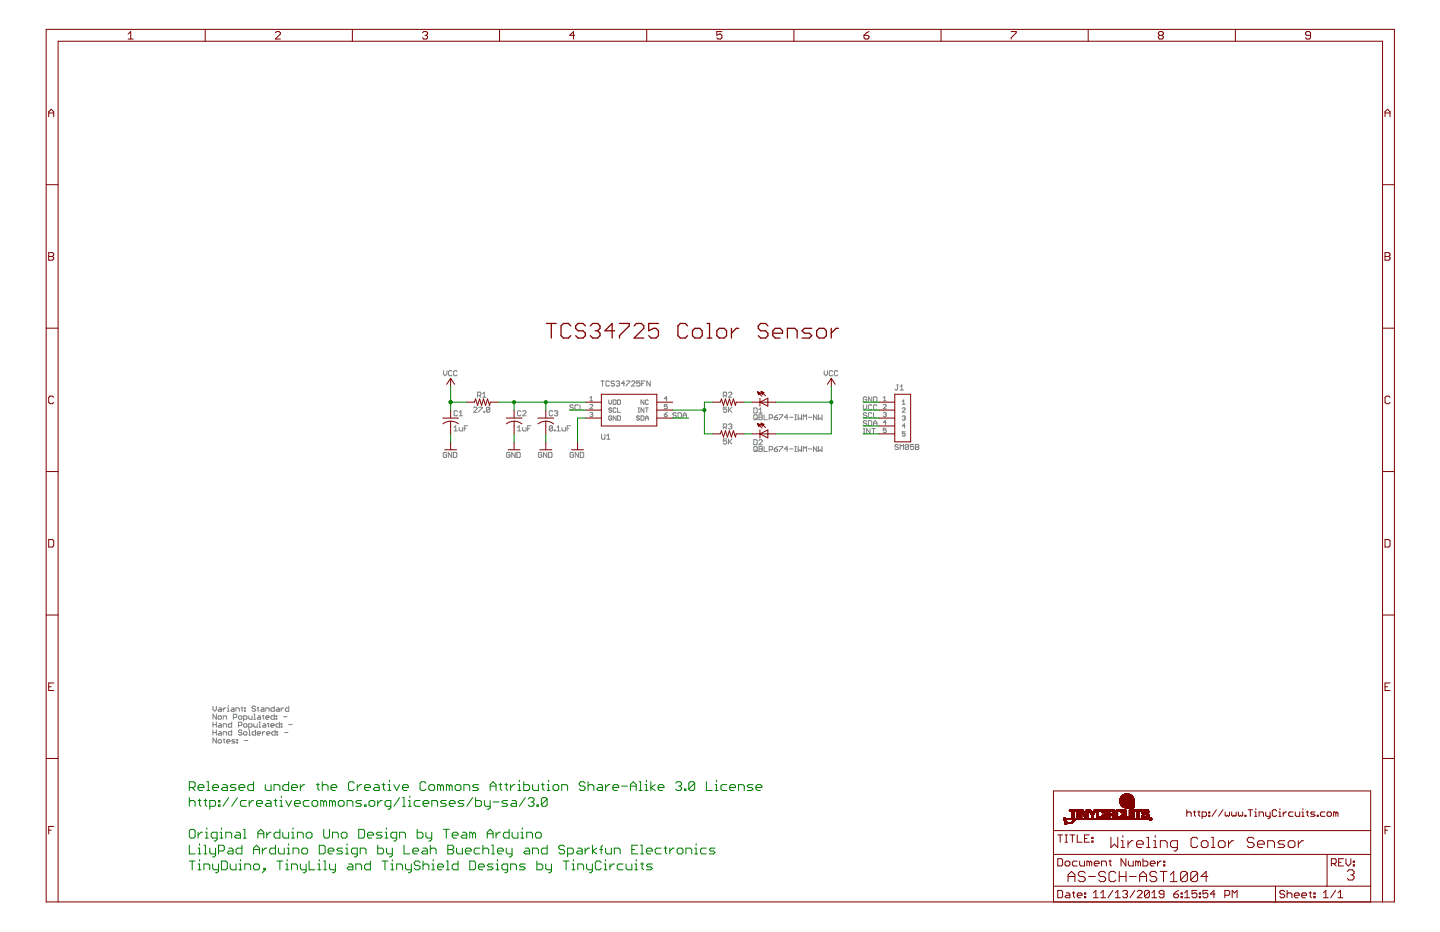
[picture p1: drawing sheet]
<svg xmlns="http://www.w3.org/2000/svg" width="432mm" height="279mm" viewBox="0 0 432 279" stroke-linecap="round" stroke-linejoin="round" font-family="sans-serif">
<g fill="none" stroke="#808080" stroke-width=".3">
<path d="M133 111.1v1l.5 .5 .5-.5v-1M135.5 111.4l-.2-.3h-.5l-.3 .3v1l.3 .2h.5l.2-.2M137.1 111.4l-.3-.3h-.5l-.3 .3v1l.3 .2h.5l.3-.2M143.2 118.6h.7l.3-.3v-.5l-.3-.2h-.7v1.5M143.7 118.6l.5 .5M144.7 118.1l.5-.5v1.5M144.7 119.1h1M176.9 119.3l.4-.4v1.3M180.2 114.2h1M180.7 114.2v1.5M182.6 119.9v.9l.4 .4 .4-.4v-.9M182.7 114.5l-.2-.3h-.6l-.2 .3v1l.2 .2h.6l.2-.2"/>
<path d="M183.9 119.9h.6l.2 .2v.9l-.2 .2h-.6zM184.3 114.5l-.3-.3h-.5l-.3 .3 .3 .5h.5l.3 .2-.3 .5h-.5l-.3-.2M184.8 114.5l.2-.3h.5l.3 .3-.3 .5M185.2 119.9h.6l.3 .2v.9l-.3 .2h-.6zM185.3 115h.2M185.5 115l.3 .2-.3 .5h-.5l-.2-.2M187.3 115h-1l.8-.8v1.5M187.8 114.2h1l-1 1.5M189.4 114.5l.2-.3h.5l.3 .3v.2l-1 1h1M191.9 114.2h-1v.8l.5-.3 .5 .3v.5l-.2 .2h-.5l-.3-.2M192.4 115h.5M193.1 119.9v1.3l-.9-1.3v1.3"/>
<path d="M193.4 114.2h-1v1.5M195 114.2v1.5l-1-1.5v1.5M200.1 119.5h-.9l.7-.6v1.3M216.9 118.6h.8l.2-.3v-.5l-.2-.2h-.8v1.5M217.4 118.6l.5 .5M218.4 117.8l.3-.2h.5l.3 .2v.3l-1.1 1h1.1M247.1 111.1v1l.5 .5 .6-.5v-1M249.7 111.4l-.3-.3h-.5l-.2 .3v1l.2 .2h.5l.3-.2M251.2 111.4l-.2-.3h-.6l-.2 .3v1l.2 .2h.6l.2-.2M259.9 119.2l-.3-.2h-.5l-.2 .2v1l.2 .3h.5l.3-.3v-.5h-.5M261.4 119v1.5l-1-1.5v1.5M261.9 119h.8l.3 .2v1l-.3 .3h-.8z"/>
<path d="M264.9 119.3l.4-.4v1.3M268.9 115.4h.5M269.1 115.4v1.3l-.2 .2-.5-.2M269.9 116.9h1M269.9 115.9l.5-.5v1.5M133.9 135.9l-.2-.3h-.5l-.3 .3v1l.3 .2h.5l.2-.2v-.5h-.5M135.4 135.6v1.5l-1-1.5v1.5M136 135.6h.7l.3 .3v1l-.3 .2h-.7zM136.1 129.2h1.1M136.1 128.2l.6-.5v1.5M137.2 123.4l-.3-.3h-.5l-.3 .3v1l.3 .3h.5l.3-.3M137.7 128.2v.7l.2 .3h.8v-1"/>
<path d="M137.7 124.7h1M137.7 123.6l.5-.5v1.6M139.2 128.4h.5M140.2 127.7h-1v1.5M142 122.3l.3-.2h.5l.2 .2v.3l-1 1h1M143.6 122.1h1l-1 1.5M145.1 123.3h.3v.3h-.3zM146.9 122.3v1l-.3 .3h-.5l-.2-.3M146.9 122.3l-.3-.2h-.5l-.2 .2v1M146.9 122.3l-1 1M153 135.9l-.3-.3h-.5l-.3 .3v1l.3 .2h.5l.3-.2v-.5h-.6M154.5 135.6v1.5l-1-1.5v1.5"/>
<path d="M155 135.6h.7l.3 .3v1l-.3 .2h-.7zM155.2 129.2h1M155.2 128.2l.5-.5v1.5M156.2 123.4l-.3-.3h-.5l-.2 .3v1l.2 .3h.5l.3-.3M156.7 128.2v.7l.3 .3h.7v-1M156.7 123.4l.3-.3h.5l.2 .3v.2l-1 1.1h1M158.2 128.4h.5M159.3 127.7h-1.1v1.5M162.5 135.9l-.3-.3h-.5l-.3 .3v1l.3 .2h.5l.3-.2v-.5h-.6M164 135.6v1.5l-1-1.5v1.5M164.5 135.6h.8l.2 .3v1l-.2 .2h-.8zM165.7 127.9l-1 1"/>
<path d="M165.7 123.4l-.2-.3h-.5l-.3 .3v1l.3 .3h.5l.2-.3M165.7 127.9l-.2-.2h-.5l-.3 .2v1M165.7 127.9v1l-.2 .3h-.5l-.3-.3M166.2 128.9h.3v.3h-.3zM166.2 123.4l.3-.3h.5l.2 .3-.2 .5M166.7 123.9h.3M167 128.2l.5-.5v1.5M167 129.2h1M167 123.9l.2 .2-.2 .6h-.5l-.3-.3M168.5 128.2v.7l.3 .3h.7v-1M170.1 128.4h.5M171.1 127.7h-1v1.5"/>
<path d="M171.9 121.6l-.3-.3h-.5l-.2 .3 .2 .5h.5l.3 .3-.3 .5h-.5l-.2-.3M172 135.9l-.3-.3h-.5l-.3 .3v1l.3 .2h.5l.3-.2v-.5h-.6M173.4 121.6l-.2-.3h-.5l-.3 .3v1l.3 .3h.5l.2-.3M173.5 135.6v1.5l-1-1.5v1.5M173.9 121.3v1.6h1.1M174 135.6h.8l.2 .3v1l-.2 .2h-.8zM176.9 123.8l.6-.2 .2 .2-.2 .5M176.9 121.5l.2-.3 .6 .3-.8 1.1h.8M176.9 120.2h.8M177.3 124.3h.2M177.5 124.3l.2 .2-.2 .4-.6-.2M180.4 130.2v1.2l.2 .3h.5l.3-.3v-1.2"/>
<path d="M181.9 131.7h1M181.9 130.7l.5-.5v1.5M183.4 122.5l-.6-.2-.2 .4 .6 .2 .2 .5-.2 .2-.6-.2M183.4 124.9l-.2-.2-.6 .2v.9l.2 .2 .6-.2v-.5h-.4M184.7 122.5l-.2-.2-.6 .2v.9l.2 .2 .6-.2M184.7 124.7v1.3l-.8-1.3v1.3M185.2 122.3v1.3h.9M185.2 124.7h.6l.3 .2v.9l-.3 .2h-.6zM191.3 123.6h.5M191.3 122.3h.5M191.6 122.3v1.3M191.8 124.9l-.3-.2-.6 .2 .2 .4 .7 .2-.3 .5-.6-.2"/>
<path d="M192.2 124.7h.7l.2 .2v.9l-.2 .2h-.7zM193.1 122.3v1.3l-.9-1.3v1.3M193.5 125.3h.9M193.5 122.3h.9M193.5 126v-.9l.5-.4 .4 .4v.9M194 122.3v1.3M194.4 120.1l-.2-.2-.7 .2v.9l.2 .2 .7-.2M199.2 124.3h.7l.2 .4-.7 .2zM200.1 121.2h-.9v.7l.4-.2 .5 .2-.2 .7-.7-.3M200.1 123.6l-.9 .7M202.8 124l-.3-.3h-.5l-.2 .5 .2 .3h.5l.3 .5-.3 .2h-.5l-.2-.2M203.3 123.7h.8l.2 .3v1l-.2 .2h-.8z"/>
<path d="M204.9 124.5h1M204.9 125.2v-1l.5-.5 .5 .5v1M216.9 128.1h.8l.2-.3v-.5l-.2-.2h-.8v1.5M217.4 128.1l.5 .5M217.9 122.1h-1v.7l.5-.2 .5 .2v.5l-.2 .3h-.6l-.2-.3M217.9 131.6h-1v.7l.5-.2 .5 .2v.5l-.2 .3h-.6l-.2-.3M218.4 122.1v1.5M218.4 131.6v1.5M218.4 127.3l.3-.2h.5l.3 .2-.3 .5M218.7 122.8l.8 .8M218.7 132.3l.8 .8M218.9 127.8h.3"/>
<path d="M219.2 127.8l.3 .3-.3 .5h-.5l-.3-.2M219.5 122.1l-1.1 1M219.5 131.6l-1.1 1M226 134.1l.3-.3h.5l.3 .3v1l-.3 .3h-.5l-.3-.3zM226 122.3h.8l.3 .3v1l-.3 .2h-.8zM226 131.8h.8l.3 .3v1l-.3 .2h-.8zM226.3 124.3h.5l.3 .3v1l-.3 .2-.8-.2v-1zM226.5 125.3l.6 .5M226.5 134.9l.6 .5M227.6 124.3h.7l.3 .3-.3 .5 .3 .5-.3 .2h-.7zM227.6 133.8h.7l.3 .3-.3 .5 .3 .5-.3 .3h-.7zM227.6 132.1l.2-.3h.5l.3 .3v.2l-1 1h1"/>
<path d="M227.6 125.1h.7M227.6 134.6h.7M227.6 123.8h1M227.6 122.8l.5-.5v1.5M229.1 124.3v1.5h1M229.1 133.8v1.6h1M230.7 125.3h.7l.3-.2v-.5l-.3-.3h-.7v1.5M230.7 134.9h.7l.3-.3v-.5l-.3-.3h-.7v1.6M232.2 125.1h.7l.3 .5-.8 .2-.2-.2zM232.2 134.6h.7l.3 .5-.3 .3h-.5l-.2-.3zM233.2 124.3l-1 .8M233.2 133.8l-1 .8"/>
<path d="M233.7 124.3h1l-1 1.5M233.7 133.8h1l-1 1.6M236.3 125.1h-1.1l.8-.8v1.5M236.3 134.6h-1.1l.8-.8v1.6M236.8 125.1h1M236.8 134.6h1M238.3 124.3h.5M238.3 125.8h.5M238.3 133.8h.5M238.3 135.4h.5M238.6 124.3v1.5M238.6 133.8v1.6"/>
<path d="M239.3 124.3v1.5l.5-.5 .5 .5v-1.5M239.3 133.8v1.6l.5-.5 .5 .5v-1.6M240.9 125.8v-1.5l.5 .5 .5-.5v1.5M240.9 135.4v-1.6l.5 .5 .5-.5v1.6M242.4 125.1h1M242.4 134.6h1M244.9 124.3v1.5l-1-1.5v1.5M244.9 133.8v1.6l-1-1.6v1.6M245.5 124.3v1.5l.5-.5 .5 .5v-1.5M245.5 133.8v1.6l.5-.5 .5 .5v-1.6M258.9 121.3v1.1l.5 .5 .5-.5v-1.1M258.9 130h.5"/>
<path d="M258.9 128.5h.5M259.1 128.5v1.5M259.9 126.4l-.3-.3h-.5l-.2 .3 .2 .5h.5l.3 .2-.3 .5h-.5l-.2-.2M259.9 124l-.3-.3h-.5l-.2 .3 .2 .5h.5l.3 .2-.3 .5h-.5l-.2-.2M260.4 126.1h.8l.2 .3v1l-.2 .2h-.8zM260.9 128.5v1.5l-1-1.5v1.5M261.4 121.6l-.2-.3h-.6l-.2 .3v1l.2 .3h.6l.2-.3M261.4 124l-.2-.3h-.6l-.2 .3v1l.2 .2h.6l.2-.2M261.4 128.5h1M261.9 127.6v-1l.5-.5 .6 .5v1M261.9 123.7v1.5h1.1M261.9 128.5v1.5"/>
<path d="M261.9 126.9h1.1M263 121.6l-.3-.3h-.5l-.3 .3v1l.3 .3h.5l.3-.3M264.9 123.8l.6-.2 .2 .2-.2 .5M264.9 121.5l.2-.3 .6 .3-.8 1.1h.8M264.9 120.2h.8M265.3 124.3h.2M265.5 124.3l.2 .2-.2 .4-.6-.2M265.7 128.4h-.8v.6l.4-.2 .4 .2-.2 .7-.6-.2M265.7 126.7h-.8l.6-.7v1.3M269.4 133.5l-.3-.3h-.5l-.2 .6 .2 .2h.5l.3 .5-.3 .3h-.5l-.2-.3M269.9 134.8v-1.6l.5 .6 .5-.6v1.6M270.6 122.5l.2-.2 .6 .2-.8 1.1h.8"/>
<path d="M270.6 124.9l.6-.2 .2 .2-.2 .4M270.6 120.4l.4-.5v1.3M270.6 121.2h.8M271 125.3h.2M271.2 125.3l.2 .2-.2 .5-.6-.2M271.4 127.7h-.8l.6-.7v1.4M271.4 129.4h-.8v.7l.6-.2 .2 .6-.2 .2-.6-.2M272.5 133.5l-.3-.3h-.5l-.3 .3v1M272.5 133.5v1l-.3 .3h-.5l-.3-.3M272.5 133.5l-1.1 1M274 133.2h-1v.8l.5-.2 .5 .2v.5l-.3 .3h-.5l-.2-.3M274.5 133.2h.8l.2 .3-.2 .5 .2 .5-.2 .3h-.8z"/>
<path d="M274.5 134h.8M63.9 211.7v1l.5 .5 .5-.5v-1M63.9 216.5v1.5M63.9 218.8v1.6M63.9 217.2h1M63.9 219.6h1M64.9 214.1v1.5l-1-1.5v1.5M64.9 216.5v1.5M64.9 218.8v1.6M65.4 214.9l.2-.3h.5l.3 .3v.5l-.3 .2h-.5l-.2-.2zM65.6 212.2h.5l.3 .3v.7h-.8l-.2-.2 .2-.3h.8M65.6 217h.5l.3 .2v.8h-.8l-.2-.3 .2-.2h.8"/>
<path d="M65.6 219.4h.5l.3 .2v.8h-.8l-.2-.3 .2-.2h.8M66.9 212.2v1M66.9 215.6v-1h.8l.2 .3v.7M66.9 218v-1h.8l.2 .2v.8M67.7 212.2l-.8 .5M68.2 212.2h.3v1M68.2 213.2h.5M68.5 211.5v.2M69.5 212.2h.5l.2 .3v.7h-.7l-.3-.2 .3-.3h.7M69.5 216.5v1.5h-.8l-.2-.3v-.5l.2-.2h.8M69.5 218.8v1.6h-.8l-.2-.3v-.5l.2-.2h.8M70 215.1h.7l.3-.2v-.5l-.3-.3h-.7v1.5"/>
<path d="M70.8 213.2v-1h.7l.3 .3v.7M71.5 214.9l.3-.3h.5l.2 .3v.5l-.2 .2h-.5l-.3-.2zM71.5 217.5h.8l.2-.3v-.5l-.2-.2h-.8v1.5M72.3 212.2h.5M72.5 212v1l.3 .2M72.5 219.1l-.2-.3h-.5l-.3 .6 .3 .2h.5l.2 .5-.2 .3h-.5l-.3-.3M73 215.6h.8l.3-.2v-.5l-.3-.3h-.8v1.5M73.3 212.2h.3v.3h-.3zM73.3 213h.3v.2h-.3zM73.3 217h.5l.3 .2v.5l-.3 .3h-.5l-.3-.3v-.5zM73.3 219.4h.5l.3 .2v.5l-.3 .3h-.5l-.3-.3v-.5zM74.6 214.6v.8l.2 .2h.8v-1"/>
<path d="M74.6 218h.8l.2-.3v-.5l-.2-.2h-.8v1.5M74.6 218.8h.2v1.6M76.1 215.6h.5M76.1 214.1h.3v1.5M76.1 217v.7l.3 .3h.7v-1M76.6 212l-.2-.3h-.5l-.3 .3 .3 .5h.5l.2 .2-.2 .5h-.5l-.3-.2M76.6 218.8v1.6h-.7l-.3-.3v-.5l.3-.2h.7M77.1 212.2h.5M77.1 219.9h1l-.2-.5h-.5l-.3 .2v.5l.3 .3h.5M77.4 212v1l.2 .2M77.4 214.6h.5l.2 .3v.7h-.7l-.3-.2 .3-.3h.7M77.7 218h.5"/>
<path d="M77.7 216.5h.2v1.5M78.4 212.2h.5l.3 .3v.7h-.8l-.2-.2 .2-.3h.8M78.7 214.6h.5M78.7 219.4v1M78.9 217h.5l.3 .2v.8h-.8l-.2-.3 .2-.2h.8M78.9 214.4v1l.3 .2M79.4 219.4l-.7 .5M79.7 213.2v-1h.8l.2 .3v.7M79.7 215.1h1l-.2-.5h-.6l-.2 .3v.5l.2 .2h.6M79.9 219.9h1.1l-.3-.5h-.5l-.3 .2v.5l.3 .3h.5M80.2 217h.5M80.5 216.7v1l.2 .3"/>
<path d="M81.2 217.5h1.1l-.3-.5h-.5l-.3 .2v.5l.3 .3h.5M82.3 211.7v1.5h-.8l-.3-.2v-.5l.3-.3h.8M82.3 214.1v1.5h-.8l-.3-.2v-.5l.3-.3h.8M82.5 218.8v1.6h-.8l-.2-.3v-.5l.2-.2h.8M82.8 215.4h.2v.2h-.2zM82.8 214.6h.2v.3h-.2zM83 212.2h.5l.3 .3v.7h-.8l-.2-.2 .2-.3h.8M83 219.4h.3v.2h-.3zM83.8 216.5v1.5h-.8l-.2-.3v-.5l.2-.2h.8M84.3 212.2v1M84.3 217h.2v.2h-.2zM84.3 217.7h.2v.3h-.2z"/>
<path d="M85 212.2l-.7 .5M85.1 214.9h1M85.3 219.6h1M86.6 211.7v1.5h-.8l-.2-.2v-.5l.2-.3h.8M86.6 217.2h1M64.9 221.2v1.6l-1-1.6v1.6M65.4 222l.2-.3h.5l.3 .3v.5l-.3 .3h-.5l-.2-.3zM66.9 220.4v-1h.8l.2 .2v.8M66.9 221.7h.5M67.2 221.5v1l.2 .3M67.9 222.2h1.1l-.3-.5h-.5l-.3 .3v.5l.3 .3h.5M70.5 221.7h-.8l-.2 .3 .2 .2h.5l.3 .3-.3 .3h-.7"/>
<path d="M71 221.7h.3v.3h-.3zM71 222.5h.3v.3h-.3zM73.3 222h1M74.6 220.4h.5M83 220.1h.3v.3h-.3z"/>
</g>
<g fill="none" stroke="#800000" stroke-width=".3">
<path d="M13.8 8.8h404.3v261.6h-404.3zM38.4 10.2l.8-.7v2.2M38.4 11.7h1.5M61.5 8.8v3.6M82.6 9.8l.4-.3h.7l.4 .3v.4l-1.5 1.5h1.5M105.7 8.8v3.6M126.7 9.8l.4-.3h.7l.4 .3v.4l-.4 .4M127.4 10.6h.4M127.8 10.6l.4 .4v.3l-.4 .4h-.7l-.4-.4M149.8 8.8v3.6M172.3 10.6h-1.5l1.2-1.1v2.2M193.9 8.8v3.6"/>
<path d="M216.5 9.5h-1.6v1.1l.8-.4h.4l.4 .4v.7l-.4 .4h-.8l-.4-.4M238.1 8.8v3.6M259.1 10.6h1.1l.4 .4v.3l-.4 .4h-.7l-.4-.4zM260.6 9.5l-.8 .3-.7 .8M282.2 8.8v3.6M303.2 9.5h1.5v.3l-1.5 1.5v.4M326.3 8.8v3.6M347.7 10.6l-.4 .4v.3l.4 .4h.8l.3-.4v-.3l-.3-.4M347.7 10.6l-.4-.4v-.4l.4-.3h.8l.3 .3v.4l-.3 .4M347.7 10.6h.8M370.4 8.8v3.6M393 10.6h-1.2l-.3-.4v-.4l.3-.3h.8l.4 .3v1.5l-.4 .4h-.8l-.3-.4"/>
<path d="M14.6 35v-1.5l.7-.8 .8 .8v1.5M14.6 33.9h1.5M415.3 33.9h1.5M415.3 35v-1.5l.8-.8 .7 .8v1.5M13.8 55.4h3.6M414.6 55.4h3.5M14.6 75.7h1.1l.4 .4v.4l-.4 .4 .4 .3v.4l-.4 .4h-1.1zM14.6 76.9h1.1M415.3 75.7h1.2l.3 .4v.4l-.3 .4 .3 .3v.4l-.3 .4h-1.2zM415.3 76.9h1.2M13.8 98.4h3.6M414.6 98.4h3.5"/>
<path d="M16.1 119.1l-.4-.4h-.7l-.4 .4v1.5l.4 .4h.7l.4-.4M135.1 113.4v2.4M135.1 113.4l1.2 1.8M135.1 113.4l-1.2 1.8M180.3 118.2h16.7v9.5h-16.7zM227.2 117.5l1.3 1.3M227.2 117.5l.8 .3-.5 .5M227.2 117.5l.3 .8M227.2 117.5h.1M227.2 117.6h.3M227.3 117.7h.5M227.3 117.9h.7"/>
<path d="M227.4 118h.5M227.4 118.1h.4M227.5 118.2h.1M227.5 118.3h.1M227.9 119.4v2.4M228.2 117.3l1.4 1.4M228.2 117.3l.9 .4-.5 .5zM228.3 117.4h.1M228.3 117.5h.3M228.3 117.6h.6M228.4 117.7h.6M228.5 117.9h.4"/>
<path d="M228.5 118h.3M228.5 118.1h.2M228.6 118.2h.1M249.3 113.4l1.2 1.8M249.3 113.4l-1.2 1.8M249.3 113.4v2.4M268.3 118.2h4.8v14.3h-4.8zM416.8 119.1l-.3-.4h-.8l-.4 .4v1.5l.4 .4h.8l.3-.4M132.8 125.3h4.7M132.8 127.1l.9-.5 1.4-.3v3.8M133.3 134.8h3.6M135.1 126.3l1 .1 1.4 .7"/>
<path d="M135.1 122.9v2.4M135.1 132.5v2.3M139.9 120.6h2.4l.3-1 .6 1.9 .6-1.9 .6 1.9 .6-1.9 .6 1.9 .6-1.9 .6 1.9 .2-.9h2.4M151.8 125.3h4.7M151.8 127.1l.9-.5 1.5-.3v3.8M152.4 134.8h3.5M154.2 126.3l1 .1 1.3 .7M154.2 122.9v2.4M154.2 132.5v2.3M161.3 125.3h4.8M161.4 127.1l.8-.5 1.5-.3v3.8M161.9 134.8h3.6"/>
<path d="M163.7 126.3l1 .1 1.3 .7M163.7 122.9v2.4M163.7 132.5v2.3M171.4 134.8h3.6M173.2 132.5v2.3M175.6 125.3h4.7M175.6 120.6h4.7M175.6 122.9h4.7M197 125.3h4.7M197 120.6h4.7M197 122.9h4.7M213.6 120.6h2.4l.3-1 .6 1.9 .6-1.9 .6 1.9 .6-1.9 .6 1.9 .6-1.9 .6 1.9 .2-.9h2.4"/>
<path d="M213.6 130.1h2.4l.3-1 .6 1.9 .6-1.9 .6 1.9 .6-1.9 .6 1.9 .6-1.9 .6 1.9 .2-.9h2.4M225.5 120.6h7.1M225.5 130.1h7.1M227.2 127l1.3 1.3M227.2 127l.8 .3-.5 .5zM227.2 127.1h.1M227.2 127.2h.4M227.3 127.3h.5M227.3 127.4h.6M227.4 127.5h.4M227.4 127.6h.3M227.5 127.7h.1"/>
<path d="M227.9 120.6l2.4-1.2v2.4zM227.9 128.9v2.4M227.9 130.1l2.4-1.2v2.4zM228.2 126.9l1.4 1.3M228.2 126.9l.9 .3-.5 .5zM228.3 126.9h.1M228.3 127.1h.4M228.4 127.2h.5M228.4 127.3h.6M228.5 127.4h.4M228.5 127.5h.3M228.6 127.6h.1"/>
<path d="M263.5 125.3h4.8M263.5 120.6h4.8M263.5 122.9h4.8M263.5 127.7h4.8M263.5 130.1h4.8M13.8 141.4h3.6M414.6 141.4h3.5M14.6 161.8h1.1l.4 .3v1.5l-.4 .4h-1.1zM415.3 161.8h1.2l.3 .3v1.5l-.3 .4h-1.2zM13.8 184.4h3.6M414.6 184.4h3.5M14.6 205.9h.7"/>
<path d="M16.1 204.7h-1.5v2.3h1.5M415.3 205.9h.8M416.8 204.7h-1.5v2.3h1.5M13.8 227.4h3.6M335.8 239.8h3.3M335.8 239.6l3.3 .1M335.9 239.6h3.2M335.9 239.5h3.1M335.9 239.5h3M335.9 239.4h2.9M335.9 239.3h2.8M336 239.2h2.7"/>
<path d="M336 239.2h2.6M336 239.1h2.5M336.1 239h2M336.1 239h1.9M336.2 238.8h1.7M336.3 238.8h1.6M336.3 238.7h1.6M336.4 238.6h1.5M336.8 238.3h2.3M336.9 238.3h2.1M337 238.2h1.9M337.2 238.1h1.5"/>
<path d="M337.7 238h.6M337.7 239.9l-1.9 .1M337.8 239.9h-2M337.9 240h.1M337.9 238.5l-1.4 .1M337.9 238.4l-1.3 .1M338 238.7h.4M338 238.6h.4M338 238.4h-1.4M338.1 239.9h1.1M338.1 238.8h.2M338.1 238.6h.2"/>
<path d="M338.2 239.9h1M338.4 238.4h.8M338.5 238.4l.8 .1M338.5 238.5l.9 .1M338.6 238.8h1M338.6 238.9l1.1 .1M338.6 238.7h.9M338.6 238.6h.8M338.7 239h1M338.7 239l1.1 .1M338.8 239.1l1.1 .1M338.9 239.2h1"/>
<path d="M339 239.3h.9M339 239.3l.9 .1M339.1 239.4h.9M339.2 239.8h-3.4M339.2 239.5h.8M339.3 239.6h.7M339.3 239.6l.7 .1M339.3 239.9h.8M339.3 239.8h.7M339.3 239.7h.7M414.6 227.4h3.5M14.6 248.9h.7"/>
<path d="M16.1 247.8h-1.5v2.2M315.9 256.1h95.1M315.9 249h95.1M317.2 257.4h1.1l.3 .4v1.4l-.3 .4h-1.1zM317.2 250.3h1.4M317.9 250.3v2.2M318.9 245.6l.2 .1M318.9 245.6h.2M318.9 245.7h.3M318.9 245.8h.7M319 245.3h.6M319 245.9h.6"/>
<path d="M319.1 245.9h.4M319.1 245.5h-.2M319.2 245.2h.2M319.2 245.4l-.3 .1M319.3 246.8l.3 .1M319.3 246.8h.2M319.3 246.7h.1M319.3 246.5h.7M319.3 246.9h.6M319.3 245.4l.4 .1M319.3 246.4h.6M319.4 258.5l.3-.4h.8l.3 .4v.7l-.3 .4h-.8l-.3-.4z"/>
<path d="M319.4 250.3h.7M319.4 252.5h.7M319.4 247h.5M319.4 246.4h.4M319.4 247.1h.4M319.4 245.5h25.4M319.5 246.6h-.2M319.5 245.7h25.3M319.5 245.6h25.3M319.6 246.5l-.3 .1M319.6 245.4h-.7M319.7 246.5l.3 .1"/>
<path d="M319.7 245.7h-.3M319.7 250.3v2.2M319.8 246.6h1.8M320 246.8l-.3 .1M320.7 243.1h2M320.7 243h2M320.7 242.9h2M320.7 242.8h2M320.7 243.2h2M320.7 242.8h1.9M320.8 250.3h1.5M321.4 243.2h.6"/>
<path d="M321.4 243.4h.6M321.4 244.7h.6M321.4 243.8h.6M321.4 244.4h.6M321.4 244.1h.6M321.4 246.8h-1.6M321.4 245.2h.6M321.4 245.1h.6M321.4 245h.6M321.4 244.9h.6M321.4 244.8h.6M321.4 244.6h.6"/>
<path d="M321.4 244.5h.6M321.4 244.3h.6M321.4 244.2h.6M321.4 244h.6M321.4 243.9h.6M321.4 243.7h.6M321.4 243.6h.6M321.4 243.5h.6M321.4 243.3h.6M321.5 246.7h-1.7M321.6 250.3v2.2M321.7 246.5l-.4 .1"/>
<path d="M321.7 246.5h-.3M321.8 246.4h-.3M321.9 246.3l-.3 .1M321.9 245.3h-.4M322 246.2l-.4 .1M322 246.2h-.3M322.1 246.1h-.3M322.2 246l-.3 .1M322.3 245.9l-.4 .1M322.3 245.9h-.3M322.4 245.8h-.3M322.5 245.7h-.3"/>
<path d="M322.9 243.4h.5M322.9 244.7h.5M322.9 243.8h.5M322.9 244.4h.5M322.9 244.1h.5M322.9 245.2h.5M322.9 245.1h.5M322.9 245h.5M322.9 244.9h.5M322.9 244.8h.5M322.9 244.6h.5M322.9 244.5h.5"/>
<path d="M322.9 244.3h.5M322.9 244.2h.5M322.9 244h.5M322.9 243.9h.5M322.9 243.7h.5M322.9 243.6h.5M322.9 243.5h.5M322.9 243.3h.5M322.9 243.2h.5M322.9 243.1h.5M322.9 243h.5M322.9 242.9h.5"/>
<path d="M322.9 242.8h.5M322.9 245.3h.5M323 242.8h.3M323 250.3v2.2h1.5M323 258.1h-1.1l-.3 .4v.7l.3 .4h1.1M323.7 258.1v1.1l.4 .4h1.1v-1.5M323.8 242.9h1M323.8 243.4h.5M323.8 244.7h.5M323.8 243.8h.5M323.8 244.4h.5M323.8 244.1h.5"/>
<path d="M323.8 245.2h.5M323.8 245.1h.5M323.8 245h.5M323.8 244.9h.5M323.8 244.8h.5M323.8 244.6h.5M323.8 244.5h.5M323.8 244.3h.5M323.8 244.2h.5M323.8 244h.5M323.8 243.9h.5M323.8 243.7h.5"/>
<path d="M323.8 243.6h.5M323.8 243.5h.5M323.8 243.4h1.2M323.8 243.2l1.2 .1M323.8 243.2h1.1M323.8 243.1h1.1M323.8 243l1 .1M323.8 242.9l1 .1M323.8 242.8h.9M323.9 245.3h.4M323.9 242.8h.7M324.4 243.4h.6"/>
<path d="M324.4 243.5h.7M324.5 243.5h.6M324.5 243.6l.6 .1M324.6 243.7h.6M324.6 243.8h.6M324.6 243.8l.6 .1M324.7 243.9l.6 .1M324.7 244h.6M324.8 244.1h.6M324.8 244.1l.6 .1M324.8 244.2l.6 .1M324.9 244.3h.6"/>
<path d="M324.9 244.4h.6M325 244.4h.5M325 244.5h.6M325 244.6h.6M325.1 244.7h.5M325.1 244.7h1.1M325.1 244.8h1.1M325.2 244.9h1M325.2 251.4h.7M325.2 245h1M325.3 245h.9M325.3 245.2h.9"/>
<path d="M325.3 245.1h.9M325.4 245.3h.8M325.7 243.4h.5M325.7 244.7h.5M325.7 243.3h.5M325.7 243.2h.5M325.7 243.1h.5M325.7 243h.5M325.7 242.9h.5M325.7 242.8h.5M325.8 243.8h.4M325.8 244.4h.4"/>
<path d="M325.8 244.1h.4M325.8 244.6h.4M325.8 244.5h.4M325.8 244.3h.4M325.8 244.2h.4M325.8 244h.4M325.8 243.9h.4M325.8 243.7h.4M325.8 243.6h.4M325.8 243.5h.4M325.8 242.8h.4M326.5 242.8h.5"/>
<path d="M326.5 242.9h.5M326.5 242.8h.4M326.5 242.9l.6 .1M326.5 243h.6M326.6 243.1h.6M326.6 243.2h.6M326.7 250.3h-1.5v2.2h1.5M326.7 258.5l-.4-.4h-.4v1.5M326.7 258.5l.3-.4 .4 .4v1.1M326.7 258.5v1.1M326.7 243.2l.6 .1M326.7 243.3l.6 .1"/>
<path d="M326.8 243.4h.6M326.8 243.5h.6M326.9 243.5l.5 .1M326.9 243.6h.6M326.9 243.7h.6M327 243.8h1.2M327 243.8h1.1M327 243.9h1.1M327.1 244h.9M327.2 244.1h.8M327.2 244.2h.7M327.3 244.3h.6"/>
<path d="M327.3 244.7h.5M327.3 244.4h.5M327.3 245.1h.5M327.3 245h.5M327.3 244.9h.5M327.3 244.8h.5M327.3 244.6h.5M327.3 244.5h.5M327.3 245.3h.5M327.4 251h.4v.4h-.4zM327.4 252.1h.4v.4h-.4zM327.6 243.7h.6"/>
<path d="M327.8 245.2h-.5M327.9 244.1l-.7 .1M328.1 258.9h1.5v-.4l-.4-.4h-.7l-.4 .4v.7l.4 .4h.7M328.1 242.8h.6M328.2 242.8h.5M328.2 243.6l-.5 .1M328.3 243.5l-.6 .1M328.3 243.5h-.6M328.4 243.4h-.6M328.5 243.2l-.6 .1M328.5 243.2h-.6M328.6 243.1h-.6"/>
<path d="M328.6 243h-.6M328.7 243h-.7M328.7 242.9h-.6M328.8 243.8h.6M328.8 244.4h.6M328.8 244.1h.6M328.8 244.6h.6M328.8 244.5h.6M328.8 244.3h.6M328.8 244.2h.6M328.8 244h.6M328.8 243.9h.6"/>
<path d="M328.8 243.7h.6M328.8 243.6h.6M328.8 243.5h.6M328.9 244.7l.6 .1M328.9 244.8l.7 .1M328.9 244.7h.5M328.9 244.9h2.1M328.9 245h2M328.9 243.1h2M329 245h1.9M329 243.1h1.9M329 245.1h1.9"/>
<path d="M329 243h1.9M329.1 245.2h1.7M329.1 242.9h1.7M329.2 245.3h1.5M329.2 242.8h1.5M329.4 242.8h1.2M329.4 243.4h-.6M329.4 245.3h1.1M329.4 243.3l-.5 .1M329.6 243.2l-.7 .1M329.6 242.7h.7M330.3 259.6v-1.5h1.1l.4 .4v1.1"/>
<path d="M330.3 244.9h.7M330.3 243.2l.7 .1M330.4 243.3l.6 .1M330.5 243.4h.5M330.5 244.7h.5M330.5 243.5h.5M330.5 244.4h.5M330.5 244.6h.5M330.5 244.5h.5M330.5 243.6h.5M330.9 243.2h-2M331 244.7l-.6 .1"/>
<path d="M331.3 243.4h.5M331.3 244.7h.5M331.3 243.8h.5M331.3 244.4h.5M331.3 244.1h.5M331.3 245.2h.5M331.3 245.1h.5M331.3 245h.5M331.3 244.9h.5M331.3 244.8h.5M331.3 244.6h.5M331.3 244.5h.5"/>
<path d="M331.3 244.3h.5M331.3 244.2h.5M331.3 244h.5M331.3 243.9h.5M331.3 243.7h.5M331.3 243.6h.5M331.3 243.5h.5M331.3 243.3h.5M331.3 243.2h.5M331.3 243.1h.5M331.3 243h.5M331.3 242.9h.5"/>
<path d="M331.3 242.8h.5M331.3 242.8h.4M331.3 245.3h.4M331.8 245.3h-.5M332.2 243.4h.5M332.2 244.7h.5M332.2 243.8h.5M332.2 244.4h2M332.2 245.2h.5M332.2 245.1h.5M332.2 245h.5M332.2 244.9h.5"/>
<path d="M332.2 244.8h.5M332.2 244.6h.5M332.2 244.5h2.1M332.2 244.4l2 .1M332.2 244.3h1.9M332.2 244h.6M332.2 243.9h.5M332.2 243.7h.5M332.2 243.6h.5M332.2 243.5h.5M332.2 243.3l.5 .1M332.2 243.3h2.1"/>
<path d="M332.2 243.1h2.1M332.2 243h2M332.2 242.9l2 .1M332.2 242.9h1.9M332.2 242.8h1.8M332.2 245.3h.5M332.2 242.8h1.6M332.3 245.3h.4M332.5 258.1h.7M332.9 257.8v1.4l.3 .4M333.1 251v3.1l1.1-1 1 1v-3.1M333.7 244.6h.6"/>
<path d="M333.7 244.7h.6M333.7 243.3l.6 .1M333.8 244.7h.5M333.8 243.4h.5M333.8 245.3h.5M333.8 245.2h.5M333.8 245.1h.5M333.8 245h.5M333.8 244.9h.5M333.8 244.8h.5M333.8 243.6h.5M333.8 243.5h.5"/>
<path d="M333.8 245.3h.4M334.1 244.2h-1.9M334.2 244.1l-2 .1M334.2 244.1h-2M334.3 244h-.8M334.3 243.2h-2.1M334.3 243.9h-.6M334.3 243.8l-.6 .1M334.3 243.8h-.5M334.3 243.7h-.5M334.3 243.5h-.5M334.6 243.8h.5"/>
<path d="M334.6 244.4h.5M334.6 244.1h.5M334.6 244.5h.5M334.6 244.3h.5M334.6 244.2h.5M334.6 244h.5M334.6 243.9h.5M334.6 243.7h.5M334.6 243.6h.5M334.6 243.4h.5M334.6 244.7h.5M334.6 244.6h.5"/>
<path d="M334.6 243.5h.5M334.6 244.7l.6 .1M334.6 244.8l.7 .1M334.6 245h2.1M334.6 244.9h2.1M334.6 243.2h2.1M334.6 243.1h2.1M334.7 243.1h1.9M334.8 245.1h1.8M334.8 243h1.8M334.8 245.2h1.7M334.8 242.9h1.7"/>
<path d="M334.9 245.3h1.5M334.9 242.8h1.6M335.1 242.8h1.2M335.1 245.3h1.1M335.2 243.3l-.6 .1M335.3 243.2l-.7 .1M335.3 242.7h.8M335.8 240.4h.5M335.8 240.3h1.9M335.8 240.2h1.9M335.8 240.1h1.9M335.8 240h1.9"/>
<path d="M335.8 240.6h.5M335.8 240.5h.5M335.9 240.7h.4M335.9 240.8l1.3 .1M335.9 240.8h.5M335.9 240.9l1.4 .1M336 241h1.5M336 241.1h1.7M336 241.1l1.9 .1M336 244.9h.7M336 243.2l.7 .1M336.1 241.2l1.9 .1"/>
<path d="M336.1 241.3h2M336.1 244.8h.6M336.2 243.4h.5M336.2 243.5h.5M336.2 243.3l.5 .1M336.2 241.4h1.9M336.2 252h.5v2.1M336.2 254.1h1M336.2 244.7h.5M336.2 244.6h.5M336.2 243.6h.5M336.2 244.5h.5"/>
<path d="M336.2 244.4h.5M336.2 241.4l2 .1M336.3 241.5l2 .1M336.3 240.5h-.5M336.4 241.6h2M336.4 240.3h-.6M336.4 240.5h.3M336.4 241.7h2.1M336.4 240.6h.3M336.5 240.4h.1M336.5 241.7l2 .1M336.5 240.7h.1"/>
<path d="M336.6 241.8l2 .1M336.7 245h-2M336.7 240.8h.2M336.7 250.5v.5M336.7 241.9h2M336.7 240.3l1.1 .1M336.8 240.4h1.3M336.8 240.5h1.4M336.8 242h2M336.8 240.5l1.5 .1M336.9 240.6l1.4 .1M337 242l1.8 .1"/>
<path d="M337 243.4h.6M337 244.7l.6 .1M337 243.8h.6M337 244.4h.6M337 244.1h.6M337 244.9h2.2M337 244.8l.8 .1M337 244.7h.6M337 244.5h.6M337 244.3h.6M337 244.2h.6M337 244h.6"/>
<path d="M337 243.9h.6M337 243.7h.6M337 243.6h.6M337 243.5h.6M337 243.3h.6M337 243.2h.6M337 243.1h.6M337 243h.6M337 242.9h.6M337 242.8h.6M337.1 242.8h.4M337.1 245h2"/>
<path d="M337.1 240.7h1.3M337.1 242.1l1.8 .1M337.2 245.1h1.8M337.3 245.2h1.7M337.3 245.3h1.6M337.3 240.8h1.2M337.4 242.2h1.5M337.4 240.8l1.2 .1M337.6 244.6h-.6M337.6 245.3h1M337.6 257.4v2.2l-1.5-2.2v2.2M337.6 240.9l1.1 .1"/>
<path d="M337.8 240.1h.3M337.8 240.2h.3M337.8 241h1M337.9 240.2h.1M338 241.1h.8M338.1 241.1l.8 .1M338.2 241.2l.8 .1M338.2 240.2h.9M338.2 240h1M338.2 240.1h1M338.2 252v2.1M338.2 241.3h.8"/>
<path d="M338.2 240.3h.9M338.3 241.4h.8M338.3 240.4h.8M338.3 258.1v1.1l.4 .4h1.1v-1.5M338.4 240.5h.7M338.4 241.4l.8 .1M338.5 241.5l.8 .1M338.5 240.5h.6M338.5 240.6h.6M338.6 241.6h.7M338.6 240.7h.6M338.6 244.7h.6"/>
<path d="M338.6 241.7h.8M338.7 243.4h.5M338.7 243.8h.5M338.7 244.4h.5M338.7 244.1h.5M338.7 244.6h.5M338.7 244.5h.5M338.7 244.3h.5M338.7 244.2h.5M338.7 244h.5M338.7 243.9h.5M338.7 243.7h.5"/>
<path d="M338.7 243.6h.5M338.7 243.5h.5M338.7 243.3h.5M338.7 243.2h.5M338.7 243.1h.5M338.7 243h.5M338.7 242.9h.5M338.7 242.8h.5M338.7 241.7l.8 .1M338.7 240.8h.6M338.8 241.8l.8 .1M338.8 240.8l.5 .1"/>
<path d="M338.9 241.9h.7M338.9 240.9l.5 .1M338.9 242h.8M338.9 241h.6M339 242l.8 .1M339 241.1h.6M339.1 242.1h.8M339.1 241.1l.5 .1M339.2 242.2h.7M339.2 241.2l.5 .1M339.2 240.2h-1M339.2 244.8l-.8 .1"/>
<path d="M339.2 244.7l-.6 .1M339.2 241.3h.6M339.3 241.4h.6M339.3 240.6h.8M339.3 240.5h.8M339.3 240.4h.8M339.3 240.3h.8M339.3 240.2h.8M339.3 240.1h.8M339.3 240h.8M339.4 241.4l.6 .1M339.4 240.7h.7"/>
<path d="M339.4 241.5l.6 .1M339.4 240.8h.7M339.5 241.6h.6M339.5 240.8h.6M339.6 243.4h.5M339.6 244.7h.5M339.6 243.8h.5M339.6 244.4h.5M339.6 244.1h.5M339.6 245.3h.5M339.6 245.2h.5M339.6 245.1h.5"/>
<path d="M339.6 245h.5M339.6 244.9h.5M339.6 244.8h.5M339.6 244.6h.5M339.6 244.5h.5M339.6 244.3h.5M339.6 244.2h.5M339.6 244h.5M339.6 243.9h.5M339.6 243.7h.5M339.6 243.6h.5M339.6 243.5h.5"/>
<path d="M339.6 243.3h.5M339.6 243.2h.5M339.6 243.1h.5M339.6 243h.5M339.6 242.9h.5M339.6 242.8h.5M339.6 241.7h.5M339.6 240.9h.5M339.6 245.3h.4M339.7 241.7h.4M339.7 241h.4M339.7 241.8h.4"/>
<path d="M339.7 241.1h.4M339.8 252h-.5l-1.1 1.1M339.8 241.1h.3M339.8 241.9h.3M339.9 242h.2M339.9 241.2h.2M339.9 241.3h.2M340 242.1h.1M340.3 243.1h2M340.3 243h2M340.3 242.9h2M340.3 242.8h2"/>
<path d="M340.3 243.2h2M340.4 242.8h1.9M340.4 243.2h1.2M340.8 253.1h2v-.6l-.5-.5h-1l-.5 .5v1.1l.5 .5h1M341 243.4h.6M341 244.7h.6M341 243.8h.6M341 244.4h.6M341 244.1h.6M341 245.2h.6M341 245.1h.6M341 245h.6"/>
<path d="M341 244.9h.6M341 244.8h.6M341 244.6h.6M341 244.5h.6M341 244.3h.6M341 244.2h.6M341 244h.6M341 243.9h.6M341 243.7h.6M341 243.6h.6M341 243.5h.6M341 243.3h.6"/>
<path d="M341.1 245.3h.4M341.3 258.5l-.4-.4h-.4v1.5M341.3 258.5v1.1M341.3 258.5l.3-.4 .4 .4v1.1M341.6 245.3h-.5M341.7 243.2h.6M342.4 244.7h.6M342.4 244.8l.6 .1M342.4 244.6h.6M342.4 244.5h.6M342.4 243.4h.6M342.4 244.9h2.1"/>
<path d="M342.4 243.6h.6M342.4 243.5h.6M342.4 243.3h.6M342.5 245h2M342.5 244.5h.4M342.5 243.7h.6M342.5 243.8h1.4M342.5 245h1.9M342.5 243.1h1.9M342.5 245.1h1.9M342.5 243.9l1.9 .1M342.5 243.8l1.7 .1"/>
<path d="M342.5 243h1.9M342.6 244h1.8M342.6 245.2h1.7M342.6 242.9h1.7M342.6 244.1h1.9M342.7 245.3h1.5M342.7 242.8h1.5M342.7 257.4v2.2h1.1l.4-.4v-.7l-.4-.4h-1.1M342.8 244.1l1.7 .1M342.8 242.8h1.3M342.9 245.3h1.1M342.9 244.2h1.6"/>
<path d="M343.1 243.2l-.7 .1M343.1 242.7h.8M343.2 243.2h-.7M343.8 243.2h.7M343.8 244.3h.7M343.9 254.1h1M343.9 251h.5v3.1M343.9 244.9h.6M343.9 243.2h.6M343.9 243.4h.6M343.9 243.3h.6M344 244.4h.5"/>
<path d="M344 244.7h.5M344 244.6h.5M344 244.5h.5M344.5 243.5h-.5M344.5 244.7l-.5 .1M344.6 245.7h.3M344.7 245.8h.6M344.7 245.3h.6M344.7 245.9h.5M344.8 245.2h.3M344.9 245.4l-.3 .1M344.9 245.9h.2"/>
<path d="M344.9 258.9h1.5v-.4l-.4-.4h-.7l-.4 .4v.7l.4 .4h.7M345.1 245.4h.3M345.2 245.7h.2M345.2 245.6h.2M345.2 245.5h.2M345.3 245.4h-.6M345.4 245.7h-.3M345.9 252h.5v2.1M345.9 254.1h1M346.4 250.5v.5M347.1 258.1v1.5M347.9 254.1v-2.1h1.6l.5 .5v1.6"/>
<path d="M348.2 258.1h-.4l-.7 .8M348.9 259.2h.4v.4h-.4zM348.9 258.1h.4v.4h-.4zM353.1 254.1h-1.6l-.5-.5v-1.1l.5-.5h1.6v2.6l-.5 .5h-.6M355.9 242.8v1.9M355.9 243.8l.3-.4h.7l.3 .4v.9M357.8 243.4h.7M358.2 243.1v1.3l.3 .3M359.2 243.4h.6M359.2 251.5l-.5-.5h-1l-.6 .5v2.1l.6 .5h1l.5-.5M359.5 243.1v1.3l.3 .3M360.5 244.7h1l.3-.3v-.6l-.3-.4h-1v2"/>
<path d="M360.7 252h1l.5 .5v1.1l-.5 .5h-1l-.5-.5v-1.1zM362.5 243.4h.3v.4h-.3zM362.5 244.4h.3v.3h-.3zM363.3 254.1h1M363.3 251h.5v3.1M364.7 242.8l-1.3 1.9M365.8 252h1l.6 .5v1.1l-.6 .5h-1l-.5-.5v-1.1zM366.7 242.8l-1.3 1.9M367.4 243.4v1l.3 .3 .3-.3 .4 .3 .3-.3v-1M368.4 252v2.1M369.3 243.4v1l.4 .3 .3-.3 .3 .3 .4-.3v-1M369.9 252h-.5l-1 1.1"/>
<path d="M371.3 243.4v1l.3 .3 .4-.3 .3 .3 .3-.3v-1M373.3 244.4h.3v.3h-.3zM374.3 242.8h1.3M374.9 242.8v1.9M376 251.5l-.5-.5h-1l-.5 .5v.5l.5 .5h1l.5 .6v.5l-.5 .5h-1l-.5-.5M376.2 243.4h.4v1.3M376.2 244.7h.7M376.6 242.4v.4M377.1 253.1h2v-.6l-.5-.5h-1l-.5 .5v1.1l.5 .5h1M377.5 244.7v-1.3h1l.4 .4v.9M379.5 243.4v1l.4 .3h1M380.1 254.1v-2.1h1.6l.5 .5v1.6"/>
<path d="M380.9 243.4v1.7l-.7 .3M382.8 243.1l-.3-.3h-.7l-.3 .3v1.3l.3 .3h.7l.3-.3M383.5 243.4h.3v1.3M383.5 244.7h.6M383.8 242.4v.4M384.8 243.4v1.3M385.3 252h-1.6l-.5 .5 .5 .6h1l.6 .5-.6 .5h-1.5M385.8 243.4h-.4l-.6 .7M386.8 252h1l.5 .5v1.1l-.5 .5h-1l-.5-.5v-1.1zM387.8 243.4h-1l-.4 .4v.6l.4 .3h1M388.4 243.4v1l.3 .3h1v-1.3M389.3 252v2.1"/>
<path d="M390.4 243.4h.3v1.3M390.4 244.7h.6M390.7 242.4v.4M390.9 252h-.5l-1.1 1.1M391.7 243.4h.6M392 243.1v1.3l.3 .3M394.3 243.4h-1l-.3 .4 .3 .3h.7l.3 .3-.3 .3h-1M395 244.4h.3v.3h-.3zM397.3 243.4h-1l-.4 .4v.6l.4 .3h1M397.9 256.1v9.6M398.3 243.4h.6l.3 .4v.6l-.3 .3h-.6l-.4-.3v-.6zM399.2 258.9h1.1l.4-.4v-.7l-.4-.4h-1.1v2.2"/>
<path d="M399.9 258.9l.8 .7M400.6 243.8l-.7-.4v1.3M400.6 243.8v.9M400.6 243.8l.3-.4 .3 .4v.9M401.4 258.5h.7M402.9 257.4h-1.5v2.2h1.5M403.6 257.4v1.5l.7 .7 .8-.7v-1.5M405.8 259.2h.3v.4h-.3zM405.8 258.1h.3v.4h-.3zM415.3 248.9h.8M416.8 247.8h-1.5v2.2M17.4 270.4v-258h397.2v258"/>
<path d="M315.9 270.4v-33.3h95.1v33.3M315.9 265.7h95.1M317.2 266.9h1.1l.3 .4v1.5l-.3 .3h-1.1zM319.7 267.7h.8l.3 .3v1.1h-1.1l-.3-.3 .3-.4h1.1M320.3 264.3v-2l1-1.1 1 1.1v2M320.3 262.8h2M321.6 267.7h.7M321.9 267.3v1.5l.4 .3M323 268.4h1.5v-.4l-.4-.3h-.7l-.4 .3v.8l.4 .3h.7M325.2 268.8h.4v.3h-.4zM325.2 267.7h.4v.3h-.4zM325.4 261.7l-.5-.5h-1.1l-.5 .5v.6l.5 .5h1.1l.5 .5v.5l-.5 .5h-1.1l-.5-.5"/>
<path d="M326.4 262.8h2.1M327.9 269.1h1.4M327.9 267.7l.7-.8v2.2M330.1 269.1h1.4M330.1 267.7l.7-.8v2.2M331.5 261.7l-.5-.5h-1l-.5 .5v.6l.5 .5h1l.5 .5v.5l-.5 .5h-1l-.5-.5M333.7 266.9l-1.4 2.2M334.5 267.7l.7-.8v2.2M334.5 269.1h1.4M334.6 261.7l-.5-.5h-1l-.6 .5v2.1l.6 .5h1l.5-.5M335.6 262.8h2.1M335.6 261.2v3.1"/>
<path d="M336.6 267.3l.4-.4h.7l.4 .4v.4l-.4 .3M337.4 268h.3M337.7 261.2v3.1M337.7 268l.4 .4v.4l-.4 .3h-.7l-.4-.3M338.7 262.8h2M340.3 266.9l-1.5 2.2M341 267.3l.4-.4h.7l.4 .4v.4l-1.5 1.4h1.5M341.7 262.8h2.1M341.7 264.3v-2l1.1-1.1 1 1.1v2M344.7 267.3v1.5l-.4 .3h-.7l-.4-.3M344.7 267.3l-.4-.4h-.7l-.4 .4v1.5M344.7 267.3l-1.5 1.5"/>
<path d="M345.4 269.1h1.5M345.4 267.7l.7-.8v2.2M346.9 261.7l-.5-.5h-1.1l-.5 .5v.6l.5 .5h1.1l.5 .5v.5l-.5 .5h-1.1l-.5-.5M347.9 261.2h2M348.9 261.2v3.1M349 268h-1l-.4-.3v-.4l.4-.4h.7l.3 .4v1.5l-.3 .3h-.7l-.4-.3M350.9 264.3h2.1M350.9 262.3l1.1-1.1v3.1M352 268h1.1l.3 .4v.4l-.3 .3h-.8l-.3-.3zM353.4 266.9l-1.4 1.1M354.2 268.8h.3v.3h-.3zM354.2 267.7h.3v.3h-.3z"/>
<path d="M355.2 267.7l.8-.8v2.2M355.2 269.1h1.5M356 261.7l-.5-.5h-1l-.5 .5v2.1M356 261.7v2.1l-.5 .5h-1l-.5-.5M356 261.7l-2 2.1M358.9 266.9h-1.5v1.1l1.1-.3 .4 .3v.8l-.4 .3h-.7l-.4-.3M359.1 261.7l-.5-.5h-1l-.5 .5v2.1M359.1 261.7v2.1l-.5 .5h-1l-.5-.5M359.1 261.7l-2 2.1M359.6 268.8h.4v.3h-.4zM359.6 267.7h.4v.3h-.4zM362.2 262.8h-2.1l1.6-1.6v3.1"/>
<path d="M362.2 266.9h-1.5v1.1l1.1-.3 .4 .3v.8l-.4 .3h-.7l-.4-.3M364.4 268h-1.5l1.1-1.1v2.2M367.3 268.4h1.1l.3-.4v-.7l-.3-.4h-1.1v2.2M369.5 269.1v-2.2l.7 .8 .7-.8v2.2M382.5 265.7v4.7M385.2 267.3l-.3-.4h-.8l-.3 .4v.4l.3 .3h.8l.3 .4v.4l-.3 .3h-.8l-.3-.3M386 268l.3-.3h.8l.3 .3v1.1M386 266.9v2.2M388.1 268.4h1.5v-.4l-.4-.3h-.7l-.4 .3v.8l.4 .3h.7M390.3 268.4h1.5v-.4l-.4-.3h-.7l-.4 .3v.8l.4 .3h.7M392.5 267.7h.8M392.9 267.3v1.5l.4 .3"/>
<path d="M394 268.8h.4v.3h-.4zM394 267.7h.4v.3h-.4zM396.9 269.1h1.4M396.9 267.7l.7-.8v2.2M400.5 266.9l-1.5 2.2M401.2 269.1h1.5M401.2 267.7l.8-.8v2.2M404 261.3l.5-.5h1l.5 .5v.5l-.5 .5M405 262.3h.5M405.5 262.3l.5 .5v.5l-.5 .5h-1l-.5-.5"/>
</g>
<g fill="none" stroke="#800000" stroke-width=".38">
<path d="M163.9 97h2.9M165.3 97v4.3M171.2 97.7l-.8-.7h-1.4l-.8 .7v2.9l.8 .7h1.4l.8-.7M175.5 97.7l-.7-.7h-1.4l-.8 .7v.7l.8 .8h1.4l.7 .7v.7l-.7 .7h-1.4l-.8-.7M177 97.7l.7-.7h1.5l.7 .7v.7l-.7 .8M178.5 99.2h.7M179.2 99.2l.7 .7v.7l-.7 .7h-1.5l-.7-.7M184.3 99.2h-2.9l2.2-2.2v4.3M185.8 97h2.9v.7l-2.9 2.9v.7M190.1 97.7l.8-.7h1.4l.8 .7v.7l-3 2.9h3M197.4 97h-2.9v2.2l1.5-.8h.7l.7 .8v1.4l-.7 .7h-1.5l-.7-.7M206.2 97.7l-.7-.7h-1.5l-.7 .7v2.9l.7 .7h1.5l.7-.7"/>
<path d="M207.6 99.2l.8-.8h1.4l.8 .8v1.4l-.8 .7h-1.4l-.8-.7zM212 97h.8v4.3M214.9 99.2l.8-.8h1.4l.8 .8v1.4l-.8 .7h-1.4l-.8-.7zM219.3 98.4v2.9M221.5 98.4h-.7l-1.5 1.5M230.3 97.7l-.7-.7h-1.5l-.7 .7v.7l.7 .8h1.5l.7 .7v.7l-.7 .7h-1.5l-.7-.7M231.7 99.9h3v-.7l-.8-.8h-1.4l-.8 .8v1.4l.8 .7h1.4M243.4 98.4h-2.2l-.7 .8 .7 .7h1.5l.7 .7-.7 .7h-2.2M244.9 99.2l.7-.8h1.5l.7 .8v1.4l-.7 .7h-1.5l-.7-.7zM249.3 98.4v2.9M251.4 98.4h-.7l-1.4 1.5M212 101.3h1.5"/>
<path d="M236.1 101.3v-2.9h2.2l.7 .8v2.1"/>
</g>
<g fill="none" stroke="#008000" stroke-width=".3">
<path d="M135.1 115.8v7.1M249.3 115.8v14.3h-16.7M135.1 120.6h4.8M135.1 130.1v2.4M149.4 120.6h26.2M154.2 120.6v2.3M154.2 130.1v2.4M163.7 120.6v2.3M163.7 130.1v2.4M170.8 122.9h4.8M175.6 125.3h-2.4v7.2M201.7 125.3h4.8"/>
<path d="M201.7 122.9h9.5M213.6 120.6h-2.4v9.5h2.4M223.1 120.6h2.4M223.1 130.1h2.4M232.6 120.6h16.7M258.8 120.6h4.7M258.8 125.3h4.7M258.8 127.7h4.7M258.8 122.9h4.7M258.8 130.1h4.7M56.8 236.1h1.3l.4-.4v-.9l-.4-.4h-1.3v2.6M56.8 239.1v2.6"/>
<path d="M57.6 236.1l.9 .9M59.4 236.1h1.8v-.4l-.5-.5h-.9l-.4 .5v.8l.4 .5h.9M59.4 240h.9M59.8 239.5v1.8l.5 .4M61.2 240h.8M61.6 239.5v1.8l.4 .4M62 234.4h.5v2.6M62 237h.9M63.8 236.1h1.7v-.4l-.4-.5h-.9l-.4 .5v.8l.4 .5h.9M65.5 240h.5v.4h-.5zM66.8 235.2h.9l.5 .5v1.3h-1.4l-.4-.5 .4-.4h1.4M68.6 239.1l-1.8 2.6"/>
<path d="M70.8 235.2h-1.3l-.5 .5 .5 .4h.8l.5 .4-.5 .5h-1.3M71.2 239.1l-1.7 2.6M71.6 236.1h1.8v-.4l-.4-.5h-.9l-.5 .5v.8l.5 .5h.9M73.9 240h-1.4l-.4 .4v.9l.4 .4h1.4M74.7 240v1.7M76 234.4v2.6h-1.3l-.4-.5v-.8l.4-.5h1.3M76 240h-.4l-.9 .9M79.5 235.2v1.3l.5 .5h1.3v-1.8M80 240h.9l.4 .4v1.3h-1.3l-.5-.4 .5-.4h1.3M82.2 237v-1.8h1.3l.4 .5v1.3M82.2 240h.8M82.6 239.5v1.8l.4 .4"/>
<path d="M83.9 240h.4v1.7M84.3 238.7v.4M85.7 240l.9 1.7 .8-1.7M86.6 234.4v2.6h-1.4l-.4-.5v-.8l.4-.5h1.4M87.4 236.1h1.8v-.4l-.5-.5h-.8l-.5 .5v.8l.5 .5h.8M90.1 235.2v1.8M91.4 235.2h-.5l-.8 .9M92.7 240h-1.3l-.5 .4v.9l.5 .4h1.3M94.9 235.2h.8M95.3 234.8v1.7l.4 .5M96.6 235.7l.4-.5h.9l.5 .5v1.3M96.6 234.4v2.6"/>
<path d="M99.3 236.1h1.7v-.4l-.4-.5h-.9l-.4 .5v.8l.4 .5h.9M106.3 234.8l-.5-.4h-.9l-.4 .4v1.7l.4 .5h.9l.5-.5M107.1 235.2v1.8M108.4 235.2h-.4l-.9 .9M108.4 240h-1.3l-.4 .4 .4 .5h.9l.4 .4-.4 .4h-1.3M109.3 236.1h1.8v-.4l-.5-.5h-.8l-.5 .5v.8l.5 .5h.8M112.4 235.2h.9l.4 .5v1.3h-1.3l-.4-.5 .4-.4h1.3M113.3 240v1.7M114.6 235.2h.8M114.6 240h-.5l-.8 .9M115 234.8v1.7l.4 .5M116.3 237h.9"/>
<path d="M116.3 235.2h.5v1.8M116.8 233.9v.5M118.1 235.2l.9 1.8 .8-1.8M119.8 239.1l-1.7 2.6M120.7 236.1h1.7v-.4l-.4-.5h-.9l-.4 .5v.8l.4 .5h.9M120.7 239.1h.4v2.6M122.5 240h.4v1.7M122.9 238.7v.4M126 240h-1.3l-.5 .4v.9l.5 .4h1.3M127.7 234.8l-.4-.4h-.9l-.4 .4v1.7l.4 .5h.9l.4-.5M128.6 235.7l.4-.5h.9l.4 .5v.8l-.4 .5h-.9l-.4-.5zM132.1 235.7l-.4-.5h-.5v1.8"/>
<path d="M132.1 235.7v1.3M132.1 235.7l.4-.5 .5 .5v1.3M133.8 240h-1.3l-.4 .4 .4 .5h.9l.4 .4-.4 .4h-1.3M134.7 235.7l-.4-.5h-.4v1.8M134.7 235.7v1.3M134.7 235.7l.4-.5 .5 .5v1.3M136.9 235.2h.9l.4 .5v.8l-.4 .5h-.9l-.4-.5v-.8zM139.1 237v-1.8h1.3l.4 .5v1.3M139.1 240h-1.3l-.4 .4 .4 .5h.9l.4 .4-.4 .4h-1.3M141.7 239.1l-1.7 2.6M142.6 239.1v2.6h1.3l.5-.4v-.9l-.5-.4h-1.3M143.5 235.2h-1.3l-.5 .5 .5 .4h.8l.5 .4-.5 .5h-1.3"/>
<path d="M145.2 240v1.3l.5 .4h1.3M147 237v-1.8l.9-.8 .8 .8v1.8M147 240v2.2l-.5 .4h-.4M147 235.7h1.7M149.6 235.2h.9M150.1 234.8v1.7l.4 .5M151.4 235.2h.8M151.8 234.8v1.7l.4 .5M152.2 240h-1.3l-.4 .4 .4 .5h.9l.4 .4-.4 .4h-1.3M153.1 235.2v1.8M153.6 240h.8l.5 .4v1.3h-1.3l-.5-.4 .5-.4h1.3M154.4 235.2h-.4l-.9 .9"/>
<path d="M155.3 237h.9M155.3 235.2h.4v1.8M155.7 233.9v.5M157.1 234.4v2.6h1.3l.4-.5v-.8l-.4-.5h-1.3M157.5 239.1l-1.8 2.6M158.4 239.5l.4-.4h.9l.4 .4v.5l-.4 .4M159.7 235.2v1.3l.4 .5h1.3v-1.8M162.3 235.2h.9M162.8 234.8v1.7l.4 .5M164.1 237h.8M164.1 235.2h.4v1.8M164.1 239.5v1.8l-.5 .4h-.8l-.5-.4"/>
<path d="M164.1 239.5l-.5-.4h-.8l-.5 .4v1.8M164.1 239.5l-1.8 1.8M164.5 233.9v.5M165.8 235.7l.5-.5h.8l.5 .5v.8l-.5 .5h-.8l-.5-.5zM168.4 237v-1.8h1.4l.4 .5v1.3M175.5 234.8l-.5-.4h-.9l-.4 .4v.4l.4 .5h.9l.5 .4v.4l-.5 .5h-.9l-.4-.5M176.3 235.7l.5-.5h.8l.5 .5v1.3M176.3 234.4v2.6M179.4 235.2h.9l.4 .5v1.3h-1.3l-.4-.5 .4-.4h1.3M181.6 235.2v1.8M182.9 235.2h-.4l-.9 .9M183.8 236.1h1.7v-.4l-.4-.5h-.9l-.4 .5v.8l.4 .5h.9"/>
<path d="M186.4 235.7h1.8M189 235.7h1.8M189 237v-1.8l.9-.8 .9 .8v1.8M191.7 234.4h.4v2.6M191.7 237h.8M193.4 237h.9M193.4 235.2h.4v1.8M193.8 233.9v.5M195.2 234.4v2.6M196.5 235.2l-1.3 .9 1.3 .9M197.4 236.1h1.7v-.4l-.4-.5h-.9l-.4 .5v.8l.4 .5h.9M202.6 234.8l.5-.4h.8l.5 .4v.4l-.5 .5"/>
<path d="M203.5 235.7h.4M203.9 235.7l.5 .4v.4l-.5 .5h-.8l-.5-.5M205.2 236.5h.5v.5h-.5zM208.3 234.8l-.4-.4h-.9l-.5 .4v1.7M208.3 234.8v1.7l-.4 .5h-.9l-.5-.5M208.3 234.8l-1.8 1.7M211.8 234.4v2.6h1.8M214.4 237h.9M214.4 235.2h.5v1.8M214.9 233.9v.5M217.9 235.2h-1.3l-.4 .5v.8l.4 .5h1.3M218.8 236.1h1.8v-.4l-.5-.5h-.9l-.4 .5v.8l.4 .5h.9"/>
<path d="M221.4 237v-1.8h1.4l.4 .5v1.3M225.8 235.2h-1.3l-.4 .5 .4 .4h.9l.4 .4-.4 .5h-1.3M226.7 236.1h1.8v-.4l-.5-.5h-.9l-.4 .5v.8l.4 .5h.9M56.8 253.4v2.6h1.7M56.8 240.4l.4-.4h.9l.4 .4v1.3M56.8 258.1h1.7M57.2 248.6h.9l.4 .5v1.7l-.4 .4h-.9l-.4-.4v-1.7zM57.6 258.1v2.7M59.4 249.5v1.7M59.4 254.3h.4v1.7M59.4 259h.4v1.8M59.4 256h.9"/>
<path d="M59.8 252.9v.5M59.8 257.7v.4M60.7 249.5h-.4l-.9 .9M61.2 253.4h.4v2.6M61.2 256h.8M61.6 251.2h.9M61.6 249.5h.4v1.7M62 248.2v.4M62.9 241.7h1.3l.4-.4v-.9l-.4-.4h-1.3v2.6M62.9 254.3v1.3l.4 .4h1.3M63.8 259v1.3l.4 .5h1.3M64.6 254.3v2.1l-.4 .5h-.4"/>
<path d="M65.1 251.2h-1.3l-.5-.4v-.9l.5-.4h1.3v2.2l-.5 .4h-.4M65.5 241.3h.5v.4h-.5zM65.5 255.1h1.3l.5-.4v-.9l-.5-.4h-1.3v2.6M65.5 259v2.2l-.4 .4h-.5M66 251.2h.8M66 249.5h.4v1.7M66.4 258.1h1.3l.5 .5v1.7l-.5 .5h-1.3zM66.4 248.2v.4M67.7 251.2v-1.7h1.3l.5 .4v1.3M68.6 254.3h.9l.4 .4v1.3h-1.3l-.4-.4 .4-.5h1.3M69 259v1.3l.5 .5h1.3v-1.8M70.8 249.5h.8l.5 .4v1.3h-1.3l-.5-.4 .5-.4h1.3"/>
<path d="M71.6 259h.5v1.8M72.1 257.7v.4M72.5 253.4v2.6h-1.3l-.4-.4v-.9l.4-.4h1.3M73 248.6h.4v2.6M73 251.2h.9M76 256v-1.7l.9-.9 .9 .9v1.7M76 259.4l.5-.4h.8l.5 .4v.9l-.5 .5h-.8l-.5-.5zM76 254.7h1.8M76.9 240.9h1.8v-.5l-.5-.4h-.9l-.4 .4v.9l.4 .4h.9M77.3 251.2v-1.7l.9-.9 .9 .9v1.7M77.3 249.9h1.8M78.7 254.3v1.7"/>
<path d="M80 254.3h-.5l-.8 .8M80 249.5v1.7M81.3 249.5h-.4l-.9 .9M82.6 253.4v2.6h-1.3l-.4-.4v-.9l.4-.4h1.3M83 258.1h1.8M83.5 254.3v1.3l.4 .4h1.3v-1.7M83.9 248.6v2.6h-1.3l-.4-.4v-.9l.4-.4h1.3M83.9 258.1v2.7M83.9 241.7h.9M84.8 249.5v1.3l.4 .4h1.4v-1.7M85.7 259h.4v1.8M86.1 254.3h.5v1.7"/>
<path d="M86.1 257.7v.4M86.1 256h.9M86.6 252.9v.5M87.4 251.2h.9M87.4 249.5h.5v1.7M87.9 248.2v.4M87.9 256v-1.7h1.3l.4 .4v1.3M88.3 240.9h1.7v-.5l-.4-.4h-.9l-.4 .4v.9l.4 .4h.9M89.2 251.2v-1.7h1.3l.4 .4v1.3M90.1 259v1.3l.4 .5h1.3M90.5 254.7l.4-.4h.9l.4 .4v.9l-.4 .4h-.9l-.4-.4zM91.8 249.9l.4-.4h.9l.5 .4v.9l-.5 .4h-.9l-.4-.4z"/>
<path d="M91.8 259v2.2l-.4 .4h-.5M92.7 258.1v2.7h1.7M93.6 240.4l.4-.4h.9l.4 .4v.9l-.4 .4h-.9l-.4-.4zM95.3 259h.4v1.8M95.7 253.4h1.3l.5 .4v1.8l-.5 .4h-1.3zM95.7 257.7v.4M97 240.4l-.4-.4h-.4v1.7M97 240.4v1.3M97 240.4l.5-.4 .4 .4v1.3M97.1 248.6v2.2l.4 .4h.9l.4-.4v-2.2M97.1 258.1h.4v2.7M98.4 255.1h1.7v-.4l-.4-.4h-.9l-.4 .4v.9l.4 .4h.9"/>
<path d="M98.8 259v1.3l.5 .5h1.3M99.7 240.4l-.4-.4h-.5v1.7M99.7 240.4v1.3M99.7 251.2v-1.7h1.3l.4 .4v1.3M99.7 240.4l.4-.4 .5 .4v1.3M100.6 259v2.2l-.5 .4h-.4M101.4 240.4l.5-.4h.8l.5 .4v.9l-.5 .4h-.8l-.5-.4zM102.7 249.5h.9l.5 .4v.9l-.5 .4h-.9l-.4-.4v-.9zM102.7 254.3h-1.3l-.4 .4 .4 .4h.9l.4 .5-.4 .4h-1.3M103.6 254.3h.5v1.7M103.6 256h.9M104.1 241.7v-1.7h1.3l.4 .4v1.3"/>
<path d="M104.1 252.9v.5M104.5 259h.9l.4 .4v1.4h-1.3l-.4-.5 .4-.4h1.3M107.1 256h-1.3l-.4-.4v-.9l.4-.4h1.3v2.1l-.4 .5h-.4M107.6 248.6h1.3l.4 .5v1.7l-.4 .4h-1.3zM108 256v-1.7h1.3l.4 .4v1.3M109.3 241.3h.5v.4h-.5zM110.2 250.4h1.8v-.5l-.5-.4h-.9l-.4 .4v.9l.4 .4h.9M110.6 240.4l.5-.4h.9l.4 .4v.9l-.4 .4h-.9l-.5-.4zM111.1 258.1v2.7h-1.3l-.5-.5v-.9l.5-.4h1.3M113.3 253.4v2.6h1.3l.4-.4v-.9l-.4-.4h-1.3M114.6 249.5h-1.3l-.5 .4 .5 .5h.8l.5 .4-.5 .4h-1.3M114.6 258.1h1.7"/>
<path d="M115.4 258.1v2.7M115.5 251.2h.8M115.5 249.5h.4v1.7M115.9 248.2v.4M115.9 254.3v1.3l.4 .4h1.3M117.2 241.7h-1.3l-.4-.4v-.9l.4-.4h1.3v2.2l-.4 .4h-.5M117.2 259h.4v1.8M117.6 254.3v2.1l-.4 .5h-.4M117.6 257.7v.4M119 251.2h-1.4l-.4-.4v-.9l.4-.4h1.4v2.2l-.5 .4h-.4M119.8 251.2v-1.7h1.3l.5 .4v1.3M120.7 241.7h.9"/>
<path d="M121.2 253.4v2.6h1.7M121.6 259v1.3l.4 .5h1.3M122.5 241.7h.8M123.3 259v2.2l-.4 .4h-.5M123.8 255.1h1.7v-.4l-.4-.4h-.9l-.4 .4v.9l.4 .4h.9M125.1 248.6v2.6h1.3l.4-.4v-.9l-.4-.4h-1.3M126 258.6l-.5-.5h-.8l-.5 .5v.4l.5 .4h.8l.5 .5v.4l-.5 .5h-.8l-.5-.5M126.8 254.3h.9l.4 .4v1.3h-1.3l-.4-.4 .4-.5h1.3M126.9 240.9h1.7v-.5l-.5-.4h-.8l-.4 .4v.9l.4 .4h.8M126.9 259.4l.4-.4h.8l.5 .4v1.4M126.9 258.1v2.7M127.7 249.5v1.3l.5 .4h1.3"/>
<path d="M129 254.7l.5-.4h.8l.5 .4v1.3M129 253.4v2.6M129.5 249.5v2.2l-.5 .4h-.4M129.5 241.7v-1.7h1.3l.4 .4v1.3M129.5 259h.4v1.8M129.9 257.7v.4M131.2 259.9h1.8v-.5l-.5-.4h-.8l-.5 .4v.9l.5 .5h.8M133 248.6h1.7M133.8 248.6v2.6M133.9 258.1h.4v2.7M134.3 253.4h1.3l.4 .4v.5l-.4 .4 .4 .4v.5l-.4 .4h-1.3zM134.3 254.7h1.3"/>
<path d="M134.7 240.9h1.8v-.5l-.5-.4h-.8l-.5 .4v.9l.5 .4h.8M135.6 250.4h1.8v-.5l-.5-.4h-.9l-.4 .4v.9l.4 .4h.9M136.9 254.3v1.3l.5 .4h1.3v-1.7M137.4 258.1v2.7h-1.4l-.4-.5v-.9l.4-.4h1.4M138.7 249.5h.8l.5 .4v1.3h-1.3l-.5-.4 .5-.4h1.3M139.6 255.1h1.7v-.4l-.5-.4h-.8l-.4 .4v.9l.4 .4h.8M140.9 258.1h1.3l.4 .5v1.7l-.4 .5h-1.3zM141.7 249.9l-.4-.4h-.4v1.7M141.7 249.9l.5-.4 .4 .4v1.3M141.7 249.9v1.3M143.5 259.9h1.7v-.5l-.4-.4h-.9l-.4 .4v.9l.4 .5h.9M143.9 254.3h-1.3l-.4 .4v.9l.4 .4h1.3"/>
<path d="M144.8 254.7l.4-.4h.9l.4 .4v1.3M144.8 253.4v2.6M146.1 249.9h1.7M146.1 251.2v-1.7l.9-.9 .8 .9v1.7M147.4 256h.9M147.4 253.4h.5v2.6M147.8 259h-1.2l-.5 .4 .5 .5h.8l.4 .4-.4 .5h-1.3M147.9 240.4h1.7M148.7 249.5v1.7M148.7 259h.5v1.8M149.2 255.1h1.7v-.4l-.4-.4h-.9l-.4 .4v.9l.4 .4h.9M149.2 257.7v.4"/>
<path d="M150.1 249.5h-.5l-.9 .9M151.8 254.3v1.3l.5 .4h1.2M152.7 248.6v2.6h-1.3l-.5-.4v-.9l.5-.4h1.3M153.5 254.3v2.1l-.4 .5h-.4M153.6 249.5v1.3l.4 .4h1.3v-1.7M156.2 251.2h.9M156.2 249.5h.4v1.7M156.6 248.2v.4M157.5 254.3h.9l.4 .4v1.3h-1.3l-.4-.4 .4-.5h1.3M157.5 259h-1.3l-.5 .4 .5 .5h.9l.4 .4-.4 .5h-1.4M157.9 251.2v-1.7h1.3l.5 .4v1.3M159.3 240.4h.4"/>
<path d="M159.7 256v-1.7h1.3l.4 .4v1.3M159.7 240.4l.4 .5v.4l-.4 .4h-.9l-.4-.4M161 241.3h.4v.4h-.4zM161 258.1v2.7h1.3l.5-.5v-.9l-.5-.4h-1.3M161 249.5h.9l.4 .4v.9l-.4 .4h-.9l-.4-.4v-.9zM163.6 259v1.3l.5 .5h1.3M164.1 253.4v2.6h-1.3l-.5-.4v-.9l.5-.4h1.3M165.4 259v2.2l-.5 .4h-.4M168.9 258.1h1.7M169.3 253.8l-.4-.4h-.9l-.4 .4v.5l.4 .4h.9l.4 .4v.5l-.4 .4h-.9l-.4-.4M169.8 258.1v2.7M170.2 256h1.3l.4-.4v-.9l-.4-.4h-1.3v2.6"/>
<path d="M171.5 259h.5v1.8M172 257.7v.4M173.3 254.3h.8l.5 .4v1.3h-1.3l-.5-.4 .5-.5h1.3M175.5 254.3v1.7M175.9 259v1.3l.4 .5h1.3M176.8 254.3h-.5l-.8 .8M177.6 259v2.2l-.4 .4h-.4M177.7 253.4v2.6M179 254.3l-1.3 .8 1.3 .9M179.8 254.7h.9M180.3 258.6l-.5-.5h-.8l-.5 .5v1.7l.5 .5h.8l.5-.5M180.7 253.4l-.4 .4v2.2"/>
<path d="M181.1 259h.5v1.8M181.6 254.3v1.3l.4 .4h1.3v-1.7M181.6 257.7v.4M182.9 259v1.8M184.2 259h-.4l-.9 .9M184.2 256v-1.7h1.3l.5 .4v1.3M186.8 259h-1.3l-.4 .4v.9l.4 .5h1.3M187.7 259v1.3l.5 .5h1.3v-1.8M189.5 254.7h.9M190.4 259h.4v1.8M190.8 257.7v.4M191.2 253.4h-1.7v2.6h1.7"/>
<path d="M192.1 259h.9M192.1 253.4h.4v2.6M192.1 256h.9M192.5 258.6v1.7l.5 .5M193.8 255.1h1.8v-.4l-.4-.4h-.9l-.5 .4v.9l.5 .4h.9M195.6 259h-1.3l-.5 .4 .5 .5h.9l.4 .4-.4 .5h-1.4M198.2 254.3h-1.3l-.4 .4v.9l.4 .4h1.3M199.1 254.3h.9M199.5 253.8v1.8l.5 .4M200.9 254.3v1.7M202.2 254.3h-.5l-.8 .8M203.1 254.7l.4-.4h.9l.4 .4v.9l-.4 .4h-.9l-.4-.4z"/>
<path d="M205.7 256v-1.7h1.3l.4 .4v1.3M208.3 256h.9M208.3 254.3h.4v1.7M208.7 252.9v.5M211.8 254.3h-1.3l-.4 .4v.9l.4 .4h1.3M214.4 254.3h-1.3l-.4 .4 .4 .4h.9l.4 .5-.4 .4h-1.3M59.4 260.8h.9M61.2 260.8v-1.8h1.3l.4 .4v1.4M71.6 260.8h.9M73.4 260.8v-1.8h1.3l.5 .4v1.4M79.1 260.3h.4v.5h-.4zM79.5 260.8l-.8 .8"/>
<path d="M85.7 260.8h.9M87.4 260.8v-1.8h1.3l.5 .4v1.4M95.3 260.8h.9M97.1 260.8h.8M106.7 260.8v-1.8h1.3l.4 .4v1.4M117.2 260.8h.9M119 260.8v-1.8h1.3l.4 .4v1.4M129.5 260.8h.8M133.9 260.8h.8M148.7 260.8h.9M152.2 260.8h-1.3l-.4-.5v-.9l.4-.4h1.3v2.2l-.4 .4h-.4M153.1 260.8v-1.8h1.3l.5 .4v1.4"/>
<path d="M171.5 260.8h.9M173.3 260.8v-1.8h1.3l.4 .4v1.4M181.1 260.8h.9M190.4 260.8h.8"/>
</g>
<g fill="#008000" stroke="#008000" stroke-width=".3">
<circle cx="135.1" cy="120.6" r=".47"/>
<circle cx="249.3" cy="120.6" r=".47"/>
<circle cx="154.2" cy="120.6" r=".47"/>
<circle cx="163.7" cy="120.6" r=".47"/>
<circle cx="211.2" cy="122.9" r=".47"/>
</g>
</svg>
